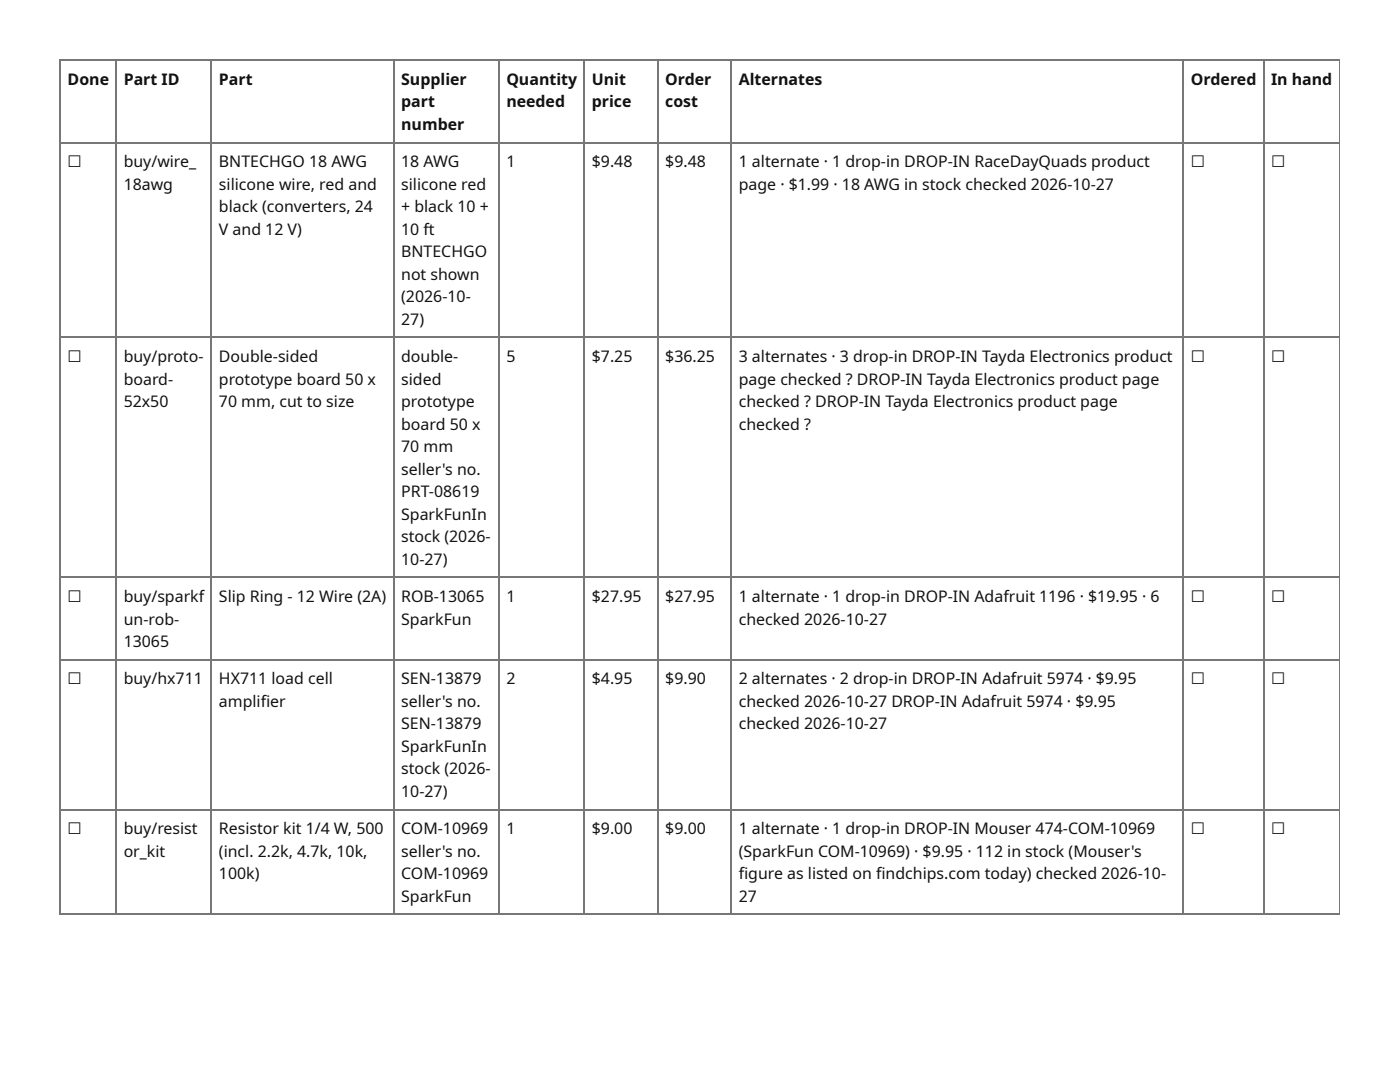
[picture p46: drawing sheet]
<svg xmlns="http://www.w3.org/2000/svg" width="279mm" height="216mm" viewBox="0 0 279 216" stroke-linecap="round" stroke-linejoin="round" font-family="sans-serif">
<defs><g id="words">
<g font-size="3.2" fill="#111">
<text x="13.5" y="16.9">Done</text>
<text x="24.7" y="16.9">Part ID</text>
<text x="43.7" y="16.9">Part</text>
<text x="80.1" y="16.9">Supplier</text>
<text x="101.1" y="16.9">Quantity</text>
<text x="118.1" y="16.9">Unit</text>
<text x="132.8" y="16.9">Order</text>
<text x="147.4" y="16.9">Alternates</text>
<text x="237.7" y="16.9">Ordered</text>
<text x="253.7" y="16.9">In hand</text>
<text x="80.1" y="21.4">part</text>
<text x="101.1" y="21.4">needed</text>
<text x="118.1" y="21.4">price</text>
<text x="132.8" y="21.4">cost</text>
<text x="80.1" y="25.9">number</text>
<text x="13.5" y="33.3">☐</text>
<text x="24.7" y="33.3">buy/wire_</text>
<text x="43.7" y="33.3">BNTECHGO 18 AWG</text>
<text x="80.1" y="33.3">18 AWG</text>
<text x="101.1" y="33.3">1</text>
<text x="118.1" y="33.3">$9.48</text>
<text x="132.8" y="33.3">$9.48</text>
<text x="147.4" y="33.3">1 alternate · 1 drop-in DROP-IN RaceDayQuads product</text>
<text x="237.7" y="33.3">☐</text>
<text x="253.7" y="33.3">☐</text>
<text x="24.7" y="37.8">18awg</text>
<text x="43.7" y="37.8">silicone wire, red and</text>
<text x="80.1" y="37.8">silicone red</text>
<text x="147.4" y="37.8">page · $1.99 · 18 AWG in stock checked 2026-10-27</text>
<text x="43.7" y="42.3">black (converters, 24</text>
<text x="43.7" y="46.8">V and 12 V)</text>
<text x="80.1" y="42.3">+ black 10 +</text>
<text x="80.1" y="46.8">10 ft</text>
<text x="80.1" y="51.3">BNTECHGO</text>
<text x="80.1" y="55.8">not shown</text>
<text x="80.1" y="60.3">(2026-10-</text>
<text x="80.1" y="64.8">27)</text>
<text x="13.5" y="72.2">☐</text>
<text x="24.7" y="72.2">buy/proto-</text>
<text x="24.7" y="76.7">board-</text>
<text x="43.7" y="72.2">Double-sided</text>
<text x="43.7" y="76.7">prototype board 50 x</text>
<text x="80.1" y="72.2">double-</text>
<text x="80.1" y="76.7">sided</text>
<text x="101.1" y="72.2">5</text>
<text x="118.1" y="72.2">$7.25</text>
<text x="132.8" y="72.2">$36.25</text>
<text x="147.4" y="72.2">3 alternates · 3 drop-in DROP-IN Tayda Electronics product</text>
<text x="147.4" y="76.7">page checked ? DROP-IN Tayda Electronics product page</text>
<text x="237.7" y="72.2">☐</text>
<text x="253.7" y="72.2">☐</text>
<text x="24.7" y="81.2">52x50</text>
<text x="43.7" y="81.2">70 mm, cut to size</text>
<text x="80.1" y="81.2">prototype</text>
<text x="147.4" y="81.2">checked ? DROP-IN Tayda Electronics product page</text>
<text x="80.1" y="85.7">board 50 x</text>
<text x="147.4" y="85.7">checked ?</text>
<text x="80.1" y="90.2">70 mm</text>
<text x="80.1" y="94.7">seller's no.</text>
<text x="80.1" y="99.2">PRT-08619</text>
<text x="80.1" y="103.7">SparkFunIn</text>
<text x="80.1" y="108.2">stock (2026-</text>
<text x="80.1" y="112.7">10-27)</text>
<text x="13.5" y="120.1">☐</text>
<text x="24.7" y="120.1">buy/sparkf</text>
<text x="24.7" y="124.6">un-rob-</text>
<text x="43.7" y="120.1">Slip Ring - 12 Wire (2A)</text>
<text x="80.1" y="120.1">ROB-13065</text>
<text x="80.1" y="124.6">SparkFun</text>
<text x="101.1" y="120.1">1</text>
<text x="118.1" y="120.1">$27.95</text>
<text x="132.8" y="120.1">$27.95</text>
<text x="147.4" y="120.1">1 alternate · 1 drop-in DROP-IN Adafruit 1196 · $19.95 · 6</text>
<text x="147.4" y="124.6">checked 2026-10-27</text>
<text x="237.7" y="120.1">☐</text>
<text x="253.7" y="120.1">☐</text>
<text x="24.7" y="129.1">13065</text>
<text x="13.5" y="136.5">☐</text>
<text x="24.7" y="136.5">buy/hx711</text>
<text x="43.7" y="136.5">HX711 load cell</text>
<text x="80.1" y="136.5">SEN-13879</text>
<text x="101.1" y="136.5">2</text>
<text x="118.1" y="136.5">$4.95</text>
<text x="132.8" y="136.5">$9.90</text>
<text x="147.4" y="136.5">2 alternates · 2 drop-in DROP-IN Adafruit 5974 · $9.95</text>
<text x="237.7" y="136.5">☐</text>
<text x="253.7" y="136.5">☐</text>
<text x="43.7" y="141">amplifi er</text>
<text x="80.1" y="141">seller's no.</text>
<text x="147.4" y="141">checked 2026-10-27 DROP-IN Adafruit 5974 · $9.95</text>
<text x="80.1" y="145.5">SEN-13879</text>
<text x="147.4" y="145.5">checked 2026-10-27</text>
<text x="80.1" y="150">SparkFunIn</text>
<text x="80.1" y="154.5">stock (2026-</text>
<text x="80.1" y="159">10-27)</text>
<text x="13.5" y="166.4">☐</text>
<text x="24.7" y="166.4">buy/resist</text>
<text x="43.7" y="166.4">Resistor kit 1/4 W, 500</text>
<text x="80.1" y="166.4">COM-10969</text>
<text x="101.1" y="166.4">1</text>
<text x="118.1" y="166.4">$9.00</text>
<text x="132.8" y="166.4">$9.00</text>
<text x="147.4" y="166.4">1 alternate · 1 drop-in DROP-IN Mouser 474-COM-10969</text>
<text x="237.7" y="166.4">☐</text>
<text x="253.7" y="166.4">☐</text>
<text x="24.7" y="170.9">or_kit</text>
<text x="43.7" y="170.9">(incl. 2.2k, 4.7k, 10k,</text>
<text x="80.1" y="170.9">seller's no.</text>
<text x="147.4" y="170.9">(SparkFun COM-10969) · $9.95 · 112 in stock (Mouser's</text>
<text x="43.7" y="175.4">100k)</text>
<text x="80.1" y="175.4">COM-10969</text>
<text x="80.1" y="179.9">SparkFun</text>
<text x="147.4" y="175.4">fi gure as listed on fi ndchips.com today) checked 2026-10-</text>
<text x="147.4" y="179.9">27</text>
</g>
</g></defs>
<g fill="none" stroke="#777" stroke-width=".26">
<path d="M11.9 12h255.5M12 11.9v170.7M23.2 11.9v170.7M42.2 11.9v170.7M78.7 11.9v170.7M99.6 11.9v170.7M116.5 11.9v170.7M131.4 11.9v170.7M145.9 11.9v170.7M236.1 11.9v170.7M252.3 11.9v170.7M11.9 28.4h255.5"/>
<path d="M11.9 67.3h255.5M11.9 115.2h255.5M11.9 131.6h255.5M11.9 161.5h255.5M11.9 182.4h255.5"/>
</g>
<path d="M267.3 11.9v170.7" fill="none" stroke="#777" stroke-width=".2"/>
<use href="#words"/>
</svg>
